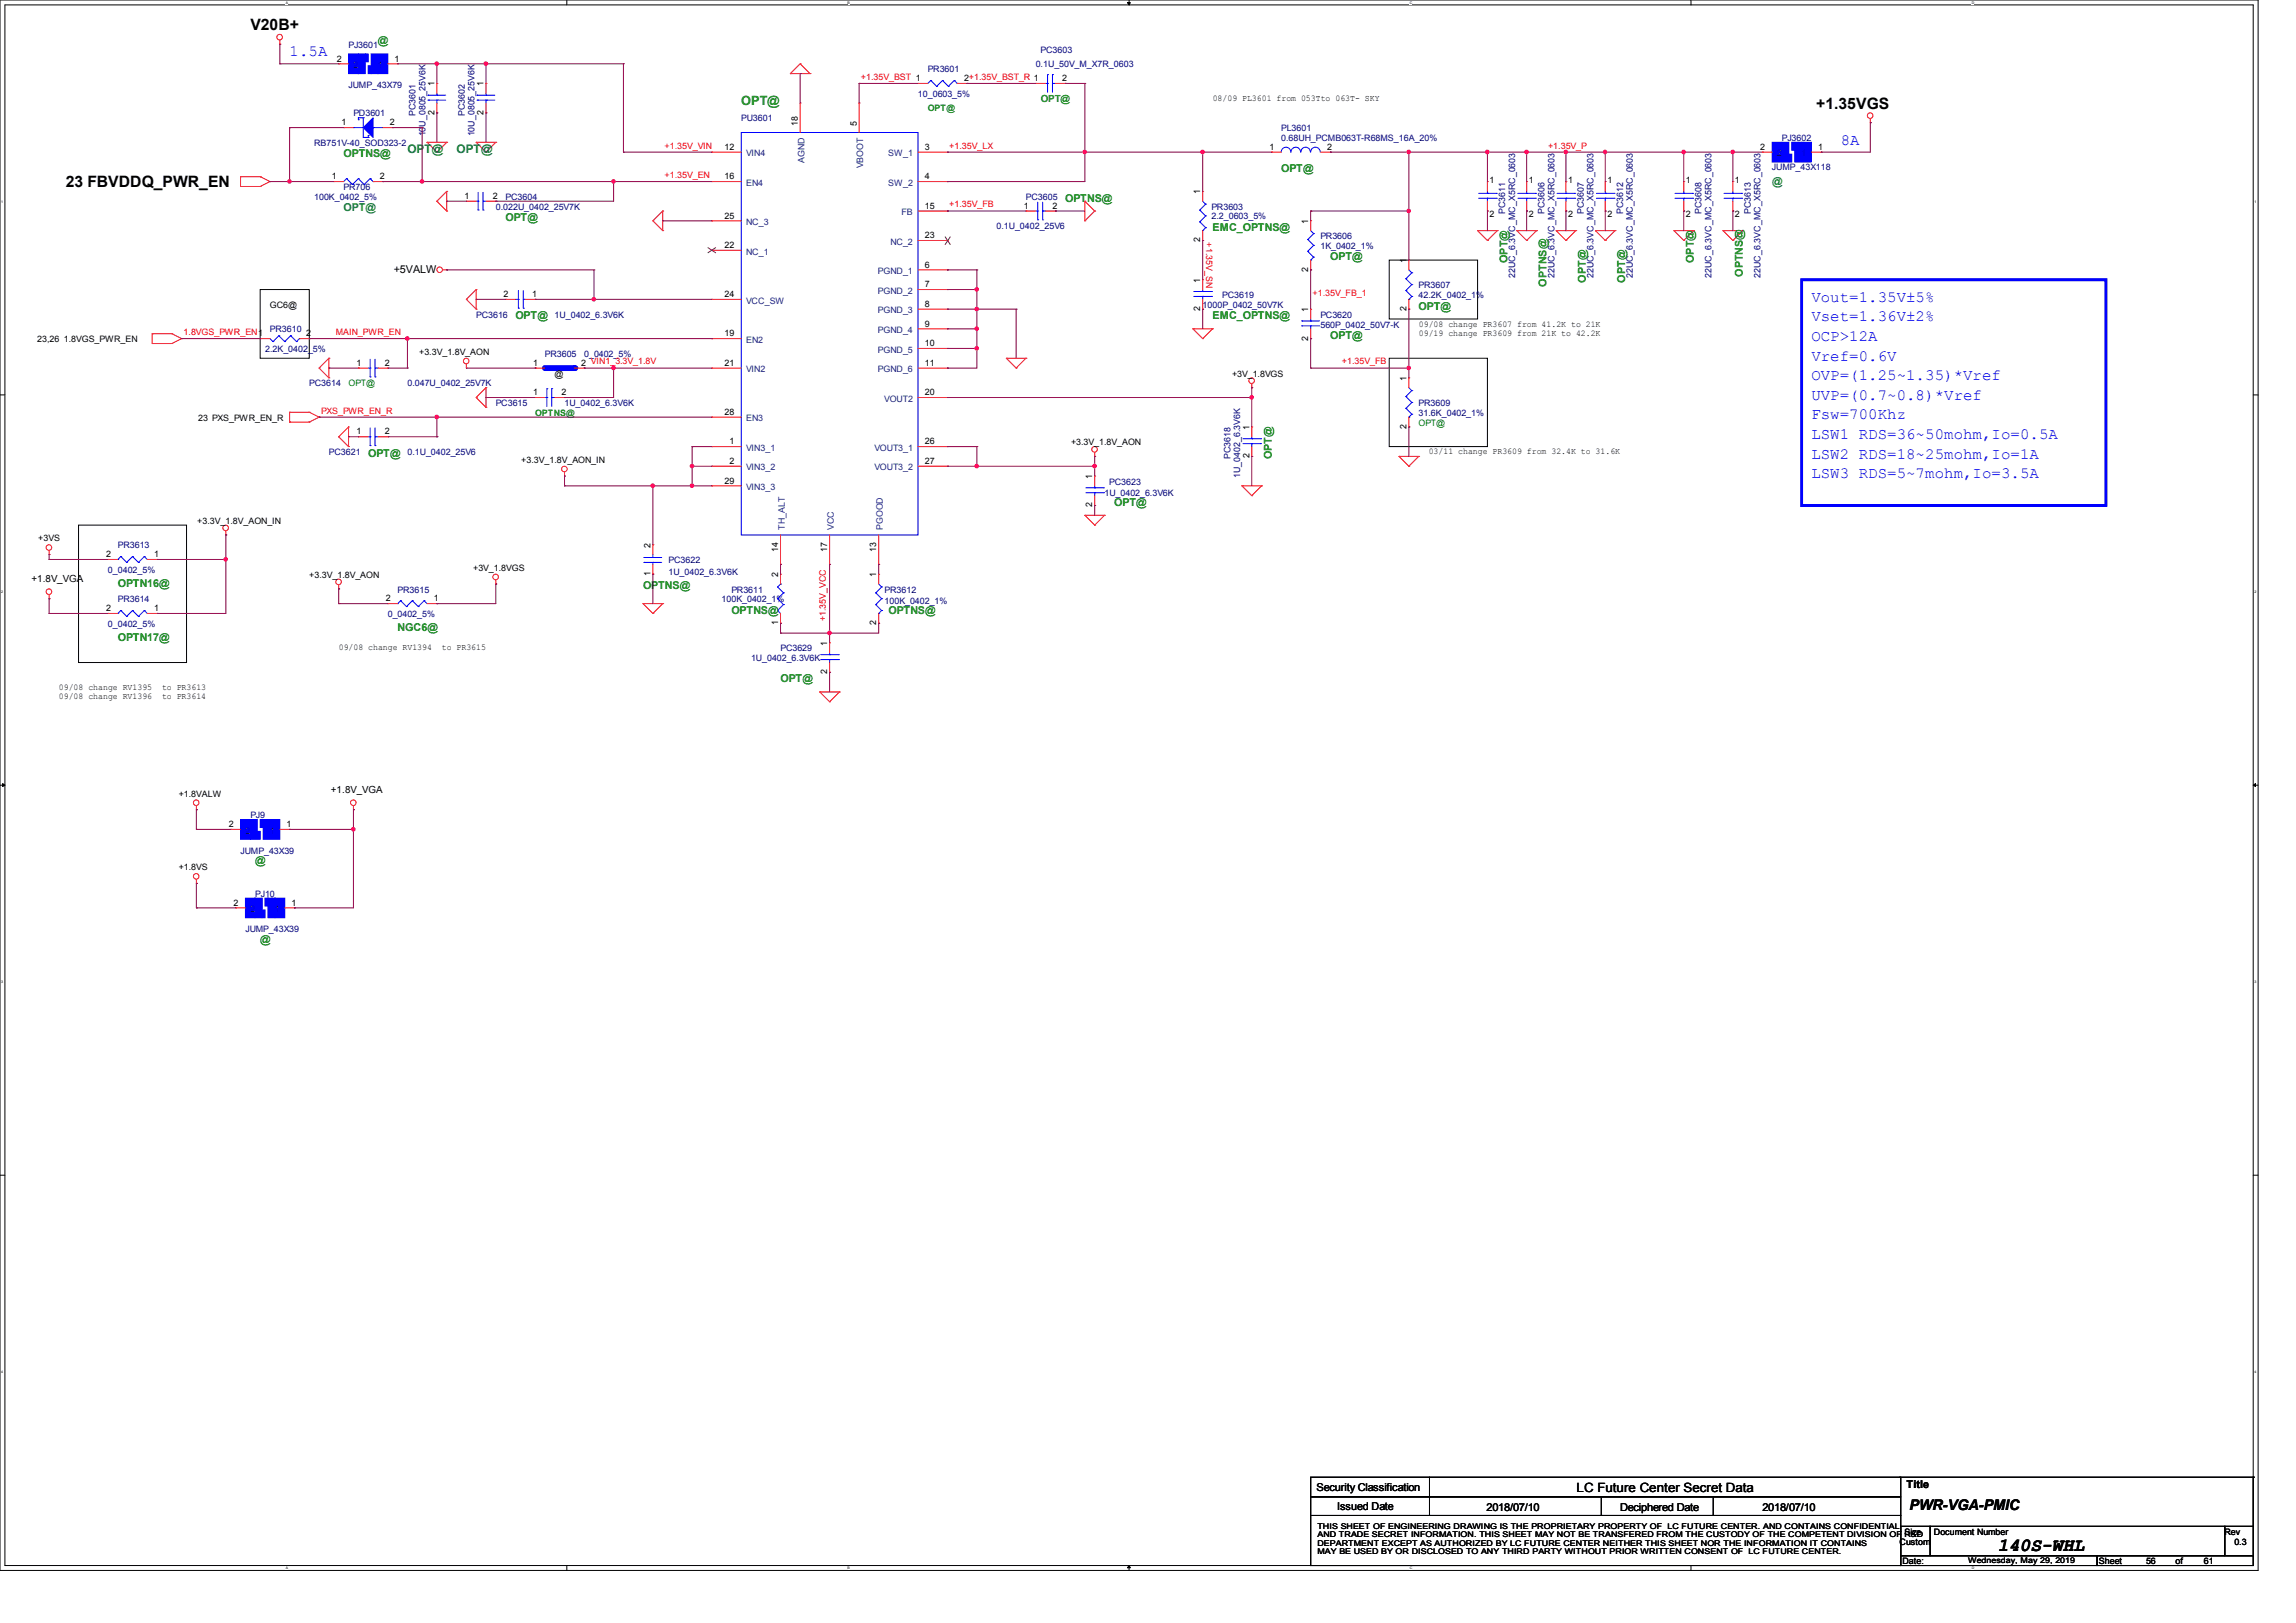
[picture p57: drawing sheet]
<svg xmlns="http://www.w3.org/2000/svg" width="297mm" height="210mm" viewBox="0 0 297 210" stroke-linecap="round" stroke-linejoin="round" font-family="sans-serif">
<defs><g id="words">
<text font-size="2.4" x="258.4" y="200.7">140S-WHL</text>
<g font-size="2">
<text x="32.4" y="3.9">V20B+</text>
<text x="234.9" y="14.1">+1.35VGS</text>
<text x="8.5" y="24.3">23 FBVDDQ_PWR_EN</text>
</g>
<g font-size="2" fill="#00f">
<text x="37.5" y="7.3">1.5A</text>
<text x="238.1" y="18.7">8A</text>
<text x="234.3" y="41.6">Vset=1.36V±2%</text>
<text x="234.3" y="39">Vout=1.35V±5%</text>
<text x="234.3" y="44.1">OCP&gt;12A</text>
<text x="234.3" y="46.7">Vref=0.6V</text>
<text x="234.3" y="51.7">UVP=(0.7~0.8)*Vref</text>
<text x="234.3" y="49.2">OVP=(1.25~1.35)*Vref</text>
<text x="234.3" y="56.8">LSW1 RDS=36~50mohm,Io=0.5A</text>
<text x="234.3" y="59.4">LSW2 RDS=18~25mohm,Io=1A</text>
<text x="234.3" y="54.3">Fsw=700Khz</text>
<text x="234.3" y="61.9">LSW3 RDS=5~7mohm,Io=3.5A</text>
</g>
<text font-size="1.9" x="247" y="195.4">PWR-VGA-PMIC</text>
<text font-size="1.7" fill="#008000" x="95.9" y="13.6">OPT@</text>
<text font-size="1.7" x="203.9" y="193">LC Future Center Secret Data</text>
<g font-size="1.5" fill="#008040">
<text x="52.7" y="19.9">OPT@</text>
<text x="59.1" y="19.9">OPT@</text>
</g>
<g font-size="1.4" fill="#008000">
<text x="48.9" y="5.8">@</text>
<text x="44.4" y="20.4">OPTNS@</text>
<text x="165.7" y="22.3">OPT@</text>
<text x="65.4" y="28.6">OPT@</text>
<text x="137.8" y="26.1">OPTNS@</text>
<text x="156.8" y="29.9">EMC_OPTNS@</text>
<text x="172.1" y="33.7">OPT@</text>
<text x="195" y="34" transform="rotate(-90 195 34)">OPT@</text>
<text x="219.1" y="34" transform="rotate(-90 219.1 34)">OPT@</text>
<text x="225.5" y="35.8" transform="rotate(-90 225.5 35.8)">OPTNS@</text>
<text x="66.7" y="41.3">OPT@</text>
<text x="156.8" y="41.3">EMC_OPTNS@</text>
<text x="183.5" y="40">OPT@</text>
<text x="200.1" y="37.1" transform="rotate(-90 200.1 37.1)">OPTNS@</text>
<text x="205.1" y="36.6" transform="rotate(-90 205.1 36.6)">OPT@</text>
<text x="210.2" y="36.6" transform="rotate(-90 210.2 36.6)">OPT@</text>
<text x="172.1" y="43.9">OPT@</text>
<text x="47.6" y="59.1">OPT@</text>
<text x="164.5" y="59.4" transform="rotate(-90 164.5 59.4)">OPT@</text>
<text x="144.1" y="65.4">OPT@</text>
<text x="15.2" y="76">OPTN16@</text>
<text x="83.2" y="76.2">OPTNS@</text>
<text x="15.2" y="83">OPTN17@</text>
<text x="51.4" y="81.7">NGC6@</text>
<text x="94.6" y="79.4">OPTNS@</text>
<text x="114.9" y="79.4">OPTNS@</text>
<text x="101" y="88.3">OPT@</text>
<text x="33" y="111.8">@</text>
<text x="33.7" y="122">@</text>
</g>
<g font-size="1.4" fill="#008040">
<text x="229.2" y="23.9">@</text>
<text x="44.4" y="27.3">OPT@</text>
</g>
<g font-size="1.4">
<text x="50.9" y="35.3">+5VALW</text>
<text x="170.3" y="193">Security Classification</text>
<text x="173" y="195.4">Issued Date</text>
<text x="192.3" y="195.5">2018/07/10</text>
<text x="209.6" y="195.5">Deciphered Date</text>
<text x="228" y="195.5">2018/07/10</text>
<text x="246.6" y="192.6">Title</text>
</g>
<text font-size="1.3" fill="#008000" x="134.6" y="13.3">OPT@</text>
<g font-size="1.3">
<text x="4.1" y="75.4">+1.8V_VGA</text>
<text x="42.8" y="102.7">+1.8V_VGA</text>
</g>
<g font-size="1.2">
<text x="56.2" y="11.2" transform="rotate(-90 56.2 11.2)">1</text>
<text x="62.6" y="11.2" transform="rotate(-90 62.6 11.2)">1</text>
<text x="56.2" y="14.9" transform="rotate(-90 56.2 14.9)">2</text>
<text x="62.6" y="14.9" transform="rotate(-90 62.6 14.9)">2</text>
<text x="103.2" y="16.3" transform="rotate(-90 103.2 16.3)">18</text>
<text x="110.8" y="16.3" transform="rotate(-90 110.8 16.3)">5</text>
<text x="155.3" y="25.1" transform="rotate(-90 155.3 25.1)">1</text>
<text x="169.2" y="29" transform="rotate(-90 169.2 29)">1</text>
<text x="155.3" y="31.4" transform="rotate(-90 155.3 31.4)">2</text>
<text x="169.2" y="35.2" transform="rotate(-90 169.2 35.2)">2</text>
<text x="181.9" y="34" transform="rotate(-90 181.9 34)">1</text>
<text x="155.3" y="40.3" transform="rotate(-90 155.3 40.3)">2</text>
<text x="155.3" y="36.6" transform="rotate(-90 155.3 36.6)">1</text>
<text x="169.2" y="40.4" transform="rotate(-90 169.2 40.4)">1</text>
<text x="181.9" y="40.3" transform="rotate(-90 181.9 40.3)">2</text>
<text x="169.2" y="44.1" transform="rotate(-90 169.2 44.1)">2</text>
<text x="181.9" y="49.3" transform="rotate(-90 181.9 49.3)">1</text>
<text x="161.6" y="59.3" transform="rotate(-90 161.6 59.3)">2</text>
<text x="161.6" y="55.6" transform="rotate(-90 161.6 55.6)">1</text>
<text x="181.9" y="55.5" transform="rotate(-90 181.9 55.5)">2</text>
<text x="141.3" y="65.7" transform="rotate(-90 141.3 65.7)">2</text>
<text x="141.3" y="62" transform="rotate(-90 141.3 62)">1</text>
<text x="84.2" y="70.9" transform="rotate(-90 84.2 70.9)">2</text>
<text x="100.7" y="71.4" transform="rotate(-90 100.7 71.4)">14</text>
<text x="107" y="71.4" transform="rotate(-90 107 71.4)">17</text>
<text x="113.4" y="71.4" transform="rotate(-90 113.4 71.4)">13</text>
<text x="84.2" y="74.5" transform="rotate(-90 84.2 74.5)">1</text>
<text x="100.7" y="74.7" transform="rotate(-90 100.7 74.7)">2</text>
<text x="113.4" y="74.7" transform="rotate(-90 113.4 74.7)">1</text>
<text x="100.7" y="80.9" transform="rotate(-90 100.7 80.9)">1</text>
<text x="107" y="83.6" transform="rotate(-90 107 83.6)">1</text>
<text x="113.4" y="80.9" transform="rotate(-90 113.4 80.9)">2</text>
<text x="107" y="87.2" transform="rotate(-90 107 87.2)">2</text>
</g>
<g font-size="1.2" fill="#000080">
<text x="53.8" y="15" transform="rotate(-90 53.8 15)">PC3601</text>
<text x="55" y="17.7" transform="rotate(-90 55 17.7)">10U_0805_25V6K</text>
<text x="60.1" y="15" transform="rotate(-90 60.1 15)">PC3602</text>
<text x="61.4" y="17.7" transform="rotate(-90 61.4 17.7)">10U_0805_25V6K</text>
<text x="194.7" y="27.7" transform="rotate(-90 194.7 27.7)">PC3611</text>
<text x="199.8" y="27.7" transform="rotate(-90 199.8 27.7)">PC3606</text>
<text x="204.9" y="27.7" transform="rotate(-90 204.9 27.7)">PC3607</text>
<text x="210" y="27.7" transform="rotate(-90 210 27.7)">PC3612</text>
<text x="220.1" y="27.7" transform="rotate(-90 220.1 27.7)">PC3608</text>
<text x="226.5" y="27.7" transform="rotate(-90 226.5 27.7)">PC3613</text>
<text x="196" y="35.9" transform="rotate(-90 196 35.9)">22UC_6.3VC_MC_X5RC_0603</text>
<text x="201.1" y="35.9" transform="rotate(-90 201.1 35.9)">22UC_6.3VC_MC_X5RC_0603</text>
<text x="206.1" y="35.9" transform="rotate(-90 206.1 35.9)">22UC_6.3VC_MC_X5RC_0603</text>
<text x="211.2" y="35.9" transform="rotate(-90 211.2 35.9)">22UC_6.3VC_MC_X5RC_0603</text>
<text x="221.4" y="35.9" transform="rotate(-90 221.4 35.9)">22UC_6.3VC_MC_X5RC_0603</text>
<text x="227.7" y="35.9" transform="rotate(-90 227.7 35.9)">22UC_6.3VC_MC_X5RC_0603</text>
<text x="159.2" y="59.4" transform="rotate(-90 159.2 59.4)">PC3618</text>
<text x="160.4" y="61.8" transform="rotate(-90 160.4 61.8)">1U_0402_6.3V6K</text>
</g>
<g font-size="1.2" fill="#004080">
<text x="104" y="21.1" transform="rotate(-90 104 21.1)">AGND</text>
<text x="111.7" y="21.8" transform="rotate(-90 111.7 21.8)">VBOOT</text>
<text x="101.5" y="68.6" transform="rotate(-90 101.5 68.6)">TH_ALT</text>
<text x="107.9" y="68.6" transform="rotate(-90 107.9 68.6)">VCC</text>
<text x="114.2" y="68.6" transform="rotate(-90 114.2 68.6)">PGOOD</text>
</g>
<g font-size="1.2" fill="#f00">
<text x="156" y="31.4" transform="rotate(90 156 31.4)">+1.35V_SN</text>
<text x="106.8" y="80.4" transform="rotate(-90 106.8 80.4)">+1.35V_VCC</text>
</g>
<g font-size="1.1">
<text x="43.6" y="8">2</text>
<text x="51" y="8">1</text>
<text x="124.7" y="10.5">2+1.35V_BST_R 1</text>
<text x="137.4" y="10.5">2</text>
<text x="44.2" y="16.2">1</text>
<text x="50.4" y="16.2">2</text>
<text x="156.9" y="13">08/09 PL3601 from 053Tto 063T- SKY</text>
<text x="42.9" y="23.2">1</text>
<text x="49.1" y="23.2">2</text>
<text x="93.7" y="23.2">16</text>
<text x="93.7" y="19.4">12</text>
<text x="119.6" y="19.4">3</text>
<text x="119.6" y="23.2">4</text>
<text x="164.2" y="19.4">1</text>
<text x="171.7" y="19.4">2</text>
<text x="192.7" y="23.6">1</text>
<text x="197.8" y="23.6">1</text>
<text x="202.8" y="23.6">1</text>
<text x="207.9" y="23.6">1</text>
<text x="218.1" y="23.6">1</text>
<text x="224.4" y="23.6">1</text>
<text x="227.7" y="19.4">2</text>
<text x="235.2" y="19.4">1</text>
<text x="60.1" y="25.7">1</text>
<text x="63.7" y="25.7">2</text>
<text x="93.7" y="28.3">25</text>
<text x="119.6" y="27">15</text>
<text x="132.4" y="27">1</text>
<text x="136.1" y="27">2</text>
<text x="192.7" y="28">2</text>
<text x="197.8" y="28">2</text>
<text x="202.8" y="28">2</text>
<text x="207.9" y="28">2</text>
<text x="218.1" y="28">2</text>
<text x="224.4" y="28">2</text>
<text x="93.7" y="32.1">22</text>
<text x="119.6" y="34.6">6</text>
<text x="119.6" y="30.8">23</text>
<text x="34.9" y="39.8">GC6@</text>
<text x="65.1" y="38.4">2</text>
<text x="68.8" y="38.4">1</text>
<text x="93.7" y="38.4">24</text>
<text x="119.6" y="37.2">7</text>
<text x="119.6" y="39.7">8</text>
<text x="4.8" y="44.3">23,26</text>
<text x="8.3" y="44.3">1.8VGS_PWR_EN</text>
<text x="39.6" y="43.5">2</text>
<text x="46.1" y="47.3">1</text>
<text x="49.8" y="47.3">2</text>
<text x="54.2" y="45.9">+3.3V_1.8V_AON</text>
<text x="69" y="47.3">1</text>
<text x="75.2" y="47.3">2 VIN1_3.3V_1.8V</text>
<text x="93.7" y="43.5">19</text>
<text x="93.7" y="47.3">21</text>
<text x="119.6" y="42.2">9</text>
<text x="119.6" y="44.8">10</text>
<text x="119.6" y="47.3">11</text>
<text x="183.5" y="43.5">09/19 change PR3609 from 21K to 42.2K</text>
<text x="183.5" y="42.2">09/08 change PR3607 from 41.2K to 21K</text>
<text x="69" y="51.1">1</text>
<text x="71.7" y="48.7">@</text>
<text x="72.6" y="51.1">2</text>
<text x="93.7" y="53.7">28</text>
<text x="119.6" y="51.1">20</text>
<text x="159.4" y="48.7">+3V_1.8VGS</text>
<text x="25.7" y="54.4">23 PXS_PWR_EN_R</text>
<text x="46.1" y="56.2">1</text>
<text x="49.8" y="56.2">2</text>
<text x="67.4" y="59.9">+3.3V_1.8V_AON_IN</text>
<text x="94.4" y="57.5">1</text>
<text x="119.6" y="57.5">26</text>
<text x="138.5" y="57.6">+3.3V_1.8V_AON</text>
<text x="184.8" y="58.8">03/11 change PR3609 from 32.4K to 31.6K</text>
<text x="93.7" y="62.6">29</text>
<text x="94.4" y="60">2</text>
<text x="119.6" y="60">27</text>
<text x="5" y="70.1">+3VS</text>
<text x="25.5" y="67.8">+3.3V_1.8V_AON_IN</text>
<text x="13.7" y="72.1">2</text>
<text x="19.9" y="72.1">1</text>
<text x="40" y="74.8">+3.3V_1.8V_AON</text>
<text x="49.9" y="77.8">2</text>
<text x="56.1" y="77.8">1</text>
<text x="61.2" y="73.9">+3V_1.8VGS</text>
<text x="13.7" y="79.1">2</text>
<text x="19.9" y="79.1">1</text>
<text x="7.6" y="89.2">09/08 change RV1395</text>
<text x="21" y="89.2">to PR3613</text>
<text x="43.8" y="84.2">09/08 change RV1394</text>
<text x="57.2" y="84.2">to PR3615</text>
<text x="7.6" y="90.4">09/08 change RV1396</text>
<text x="21" y="90.4">to PR3614</text>
<text x="23.1" y="103.1">+1.8VALW</text>
<text x="29.6" y="107">2</text>
<text x="37.1" y="107">1</text>
<text x="23.1" y="112.6">+1.8VS</text>
<text x="30.2" y="117.2">2</text>
<text x="37.7" y="117.2">1</text>
<text x="245.7" y="199.9">Custom</text>
<text x="246.1" y="202.4">Date:</text>
<text x="246.4" y="198.6">Size</text>
<text x="250.2" y="198.6">Document Number</text>
<text x="271.5" y="202.4">Sheet</text>
<text x="277.6" y="202.4">56</text>
<text x="281.4" y="202.4">of</text>
<text x="285.1" y="202.4">61</text>
<text x="287.8" y="198.6">Rev</text>
<text x="289" y="199.9">0.3</text>
</g>
<g font-size="1.1" fill="#000080">
<text x="45.1" y="6.2">PJ3601</text>
<text x="45.1" y="11.4">JUMP_43X79</text>
<text x="120" y="9.4">PR3601</text>
<text x="134" y="8.7">0.1U_50V_M_X7R_0603</text>
<text x="134.6" y="6.8">PC3603</text>
<text x="45.7" y="15.1">PD3601</text>
<text x="95.9" y="15.7">PU3601</text>
<text x="118.7" y="12.5">10_0603_5%</text>
<text x="165.7" y="17">PL3601</text>
<text x="40.6" y="18.9">RB751V-40_SOD323-2</text>
<text x="165.7" y="18.2">0.68UH_PCMB063T-R68MS_16A_20%</text>
<text x="229.2" y="22.1">JUMP_43X118</text>
<text x="230.5" y="18.2">PJ3602</text>
<text x="40.6" y="25.9">100K_0402_5%</text>
<text x="44.4" y="24.6">PR706</text>
<text x="64.1" y="27.1">0.022U_0402_25V7K</text>
<text x="65.4" y="25.9">PC3604</text>
<text x="128.9" y="29.7">0.1U_0402_25V6</text>
<text x="132.7" y="25.9">PC3605</text>
<text x="156.7" y="27.1">PR3603</text>
<text x="156.7" y="28.3">2.2_0603_5%</text>
<text x="170.8" y="30.9">PR3606</text>
<text x="170.8" y="32.2">1K_0402_1%</text>
<text x="61.6" y="41.1">PC3616</text>
<text x="71.7" y="41.1">1U_0402_6.3V6K</text>
<text x="155.6" y="39.8">1000P_0402_50V7K</text>
<text x="158.1" y="38.6">PC3619</text>
<text x="170.8" y="41.1">PC3620</text>
<text x="183.5" y="37.3">PR3607</text>
<text x="183.5" y="38.6">42.2K_0402_1%</text>
<text x="34.3" y="45.6">2.2K_0402_5%</text>
<text x="34.9" y="43">PR3610</text>
<text x="70.5" y="46.2">PR3605</text>
<text x="75.6" y="46.2">0_0402_5%</text>
<text x="170.8" y="42.4">560P_0402_50V7-K</text>
<text x="40" y="50">PC3614</text>
<text x="52.7" y="50">0.047U_0402_25V7K</text>
<text x="64.1" y="52.5">PC3615</text>
<text x="73" y="52.5">1U_0402_6.3V6K</text>
<text x="183.5" y="52.5">PR3609</text>
<text x="183.5" y="53.8">31.6K_0402_1%</text>
<text x="42.5" y="58.9">PC3621</text>
<text x="52.7" y="58.9">0.1U_0402_25V6</text>
<text x="142.9" y="64.2">1U_0402_6.3V6K</text>
<text x="143.5" y="62.7">PC3623</text>
<text x="15.2" y="71">PR3613</text>
<text x="14" y="74.1">0_0402_5%</text>
<text x="15.2" y="77.9">PR3614</text>
<text x="51.4" y="76.7">PR3615</text>
<text x="86.5" y="72.9">PC3622</text>
<text x="86.5" y="74.4">1U_0402_6.3V6K</text>
<text x="93.3" y="77.9">100K_0402_1%</text>
<text x="94.6" y="76.7">PR3611</text>
<text x="114.4" y="76.7">PR3612</text>
<text x="14" y="81.1">0_0402_5%</text>
<text x="50.2" y="79.8">0_0402_5%</text>
<text x="114.4" y="78.2">100K_0402_1%</text>
<text x="97.1" y="85.6">1U_0402_6.3V6K</text>
<text x="101" y="84.3">PC3629</text>
<text x="32.4" y="105.9">PJ9</text>
<text x="31.1" y="110.4">JUMP_43X39</text>
<text x="33" y="116">PJ10</text>
<text x="31.7" y="120.6">JUMP_43X39</text>
</g>
<g font-size="1.1" fill="#004080">
<text x="45.7" y="8.8">2</text>
<text x="48.9" y="8.8">1</text>
<text x="96.5" y="20.2">VIN4</text>
<text x="114.9" y="20.2">SW_1</text>
<text x="229.8" y="20.2">2</text>
<text x="233" y="20.2">1</text>
<text x="96.5" y="24">EN4</text>
<text x="96.5" y="29.1">NC_3</text>
<text x="114.9" y="24">SW_2</text>
<text x="116.6" y="27.9">FB</text>
<text x="96.5" y="32.9">NC_1</text>
<text x="113.6" y="35.5">PGND_1</text>
<text x="115.2" y="31.7">NC_2</text>
<text x="96.5" y="39.3">VCC_SW</text>
<text x="113.6" y="38">PGND_2</text>
<text x="113.6" y="40.6">PGND_3</text>
<text x="96.5" y="44.4">EN2</text>
<text x="113.6" y="43.1">PGND_4</text>
<text x="113.6" y="45.6">PGND_5</text>
<text x="96.5" y="48.2">VIN2</text>
<text x="113.6" y="48.2">PGND_6</text>
<text x="114.4" y="52">VOUT2</text>
<text x="96.5" y="54.5">EN3</text>
<text x="96.5" y="58.3">VIN3_1</text>
<text x="113.1" y="58.3">VOUT3_1</text>
<text x="96.5" y="60.9">VIN3_2</text>
<text x="96.5" y="63.4">VIN3_3</text>
<text x="113.1" y="60.9">VOUT3_2</text>
<text x="31.7" y="107.9">2</text>
<text x="34.9" y="107.9">1</text>
<text x="32.4" y="118">2</text>
<text x="35.6" y="118">1</text>
</g>
<g font-size="1.1" fill="#f00">
<text x="111.4" y="10.3">+1.35V_BST 1</text>
<text x="86" y="23">+1.35V_EN</text>
<text x="86" y="19.2">+1.35V_VIN</text>
<text x="122.8" y="19.2">+1.35V_LX</text>
<text x="200.3" y="19.2">+1.35V_P</text>
<text x="122.8" y="26.8">+1.35V_FB</text>
<text x="169.8" y="38.3">+1.35V_FB_1</text>
<text x="23.7" y="43.3">1.8VGS_PWR_EN1</text>
<text x="43.4" y="43.3">MAIN_PWR_EN</text>
<text x="173.6" y="47.2">+1.35V_FB</text>
<text x="41.5" y="53.5">PXS_PWR_EN_R</text>
</g>
<g font-size="1.1" fill="#008000">
<text x="120" y="14.4">OPT@</text>
<text x="45.1" y="50">OPT@</text>
<text x="69.2" y="53.8">OPTNS@</text>
<text x="183.5" y="55.1">OPT@</text>
</g>
<g font-size="1">
<text x="170.4" y="197.9">THIS SHEET OF ENGINEERING DRAWING IS THE PROPRIETARY PROPERTY OF LC FUTURE CENTER. AND CONTAINS CONFIDENTIAL</text>
<text x="170.4" y="198.9">AND TRADE SECRET INFORMATION. THIS SHEET MAY NOT BE TRANSFERED FROM THE CUSTODY OF THE COMPETENT DIVISION OF R&amp;D</text>
<text x="170.4" y="200">DEPARTMENT EXCEPT AS AUTHORIZED BY LC FUTURE CENTER NEITHER THIS SHEET NOR THE INFORMATION IT CONTAINS</text>
<text x="170.4" y="201">MAY BE USED BY OR DISCLOSED TO ANY THIRD PARTY WITHOUT PRIOR WRITTEN CONSENT OF LC FUTURE CENTER.</text>
<text x="254.6" y="202.2">Wednesday, May 29, 2019</text>
</g>
<g font-size=".5">
<text x="37" y=".5">A</text>
<text x="109.6" y=".5">B</text>
<text x="182.4" y=".5">C</text>
<text x="255.1" y=".5">D</text>
<text x=".2" y="26.2">1</text>
<text x="291.6" y="26.2">1</text>
<text x=".2" y="76.7">2</text>
<text x="291.6" y="76.7">2</text>
<text x=".2" y="127.2">3</text>
<text x="291.6" y="127.2">3</text>
<text x=".2" y="177.7">4</text>
<text x="291.6" y="177.7">4</text>
<text x="37" y="203">A</text>
<text x="109.6" y="203">B</text>
<text x="182.4" y="203">C</text>
<text x="255.1" y="203">D</text>
</g>
</g></defs>
<path d="M0 0h292.1v203.2h-292.1zM.6 .6h290.9v202h-290.9z" fill="none" stroke="#000" stroke-width=".13"/>
<g fill="#fff">
<path d="M37 .1h.3v.5h-.3z"/>
<path d="M37 202.6h.3v.6h-.3z"/>
</g>
<path d="M73.3 0v.6M73.3 202.6v.6" fill="none" stroke="#000" stroke-width=".13"/>
<g fill="#fff">
<path d="M109.6 .1h.3v.5h-.3z"/>
<path d="M109.6 202.6h.3v.6h-.3z"/>
</g>
<path d="M146 0v.6M146 202.6v.6" fill="none" stroke="#000" stroke-width=".13"/>
<path d="M145.8 .3h.4l-.2 .3zM146 202.6l.2 .3h-.4z" fill="#000" stroke="#000" stroke-width=".13"/>
<g fill="#fff">
<path d="M182.4 .1h.3v.5h-.3z"/>
<path d="M182.4 202.6h.3v.6h-.3z"/>
</g>
<path d="M218.7 0v.6M218.7 202.6v.6" fill="none" stroke="#000" stroke-width=".13"/>
<g fill="#fff">
<path d="M255.1 .1h.3v.5h-.3z"/>
<path d="M255.1 202.6h.3v.6h-.3z"/>
<path d="M.2 25.9h.2v.5h-.2z"/>
<path d="M291.6 25.9h.2v.5h-.2z"/>
<path d="M.2 76.3h.2v.5h-.2z"/>
<path d="M291.6 76.3h.2v.5h-.2z"/>
</g>
<path d="M0 51.1h.6M291.5 51.1h.6" fill="none" stroke="#000" stroke-width=".13"/>
<g fill="#fff">
<path d="M.2 126.8h.2v.5h-.2z"/>
<path d="M291.6 126.8h.2v.5h-.2z"/>
</g>
<path d="M0 101.6h.6M291.5 101.6h.6" fill="none" stroke="#000" stroke-width=".13"/>
<path d="M.3 101.4l.3 .2-.3 .2zM291.5 101.6l.3-.2v.4z" fill="#000" stroke="#000" stroke-width=".13"/>
<g fill="#fff">
<path d="M.2 177.3h.2v.5h-.2z"/>
<path d="M291.6 177.3h.2v.5h-.2z"/>
</g>
<g fill="none" stroke="#000" stroke-width=".13">
<path d="M33.7 37.5h6.3v8.9h-6.3zM179.7 33.7h11.4v7.6h-11.4zM179.7 46.4h12.7v11.4h-12.7zM10.2 67.9h13.9v17.8h-13.9zM0 152.1h.6M291.5 152.1h.6M169.5 191.1h76.4v2.6h-76.4zM169.5 193.7h76.4v2.4h-76.4zM169.5 196.1h76.4v6.5h-76.4zM184.9 193.7h.1M184.9 196.1h.1M184.9 191.1v5"/>
<path d="M207.1 196.1h.1M207.1 193.7v2.4M221.6 196.1h.1M221.6 193.7v2.4M245.7 191.1h45.8M245.9 197.5h3.8v3.8h-3.8zM249.7 197.5h38.1v3.8h-38.1zM287.8 197.5h3.7v3.8h-3.7zM291.5 191.1h.1M291.5 191.1v6.4M245.9 201.3h25.4v1.3h-25.4zM271.3 201.3h20.2v1.3h-20.2z"/>
</g>
<path d="M233 36.2h39.4v29.2h-39.4z" fill="none" stroke="#00f" stroke-width=".38"/>
<g fill="none" stroke="#f00" stroke-width=".13">
<path d="M36.2 5.7h.1M36.2 5.2v.5M55.2 18.4h.1M55.2 18.4h2.6M55.2 18.4l1.3 1.3M56.5 19.7h.1M57.8 18.4h.1M57.8 18.4l-1.3 1.3M61.6 18.4h.1M61.6 18.4h2.5M61.6 18.4l1.3 1.3M62.9 19.7h.1"/>
<path d="M64.1 18.4h.1M64.1 18.4l-1.2 1.3M102.2 9.5h.1M102.2 9.5h2.6M103.5 8.3h.1M103.5 8.3l-1.3 1.2M103.5 8.3l1.3 1.2M104.8 9.5h.1M228 19.7h.1M228 19.7h1.2M234.3 19.7h1.3M235.6 19.7h.1"/>
<path d="M241.9 15.9h.1M241.9 15.4v.5M31.1 24.1h.1M31.1 22.9h.1M31.1 24.1h2.6M31.1 22.9v1.2M31.1 22.9h2.6M33.7 24.1h.1M33.7 22.9h.1M33.7 22.9l1.2 .6M34.9 23.5h.1M34.9 23.5l-1.2 .6"/>
<path d="M56.5 26h.1M56.5 26l1.3 1.3M57.3 34.9h.5M57.8 34.9h.1M57.8 24.8h.1M57.8 27.3h.1M57.8 24.8l-1.3 1.2M57.8 24.8v2.5M60.3 38.7h.1M60.3 26h.1M60.3 38.7l1.3 1.3M60.3 26h1.3"/>
<path d="M61.6 37.5h.1M61.6 37.5v2.5M61.6 37.5l-1.3 1.2M62.9 26h1.2M64.1 26h.1M65.4 38.7h.1M65.4 38.7h1.3M67.9 38.7h1.3M69.2 38.7h.1M84.5 28.6h.1M84.5 28.6l1.2 1.2M85.7 29.8h.1"/>
<path d="M85.7 27.3h.1M85.7 27.3l-1.2 1.3M85.7 27.3v2.5M132.7 27.3h.1M132.7 27.3h1.3M135.3 27.3h1.2M136.5 27.3h.1M140.3 26h.1M140.3 28.6h.1M140.3 26v2.6M140.3 26l1.3 1.3M141.6 27.3h.1"/>
<path d="M141.6 27.3l-1.3 1.3M169.5 28.6h.1M169.5 34.9h.1M169.5 28.6v1.2M169.5 33.7v1.2M191.1 29.8h.1M191.1 29.8h2.6M191.1 29.8l1.3 1.3M192.4 31.1h.1M193.7 29.8h.1M193.7 29.8l-1.3 1.3M196.2 29.8h.1"/>
<path d="M196.2 29.8h2.6M196.2 29.8l1.3 1.3M197.5 31.1h.1M198.8 29.8h.1M198.8 29.8l-1.3 1.3M201.3 29.8h.1M201.3 29.8h2.5M201.3 29.8l1.3 1.3M202.6 31.1h.1M203.8 29.8h.1M203.8 29.8l-1.2 1.3M206.4 29.8h.1"/>
<path d="M206.4 29.8h2.5M206.4 29.8l1.2 1.3M207.6 31.1h.1M208.9 29.8h.1M208.9 29.8l-1.3 1.3M216.5 29.8h.1M216.5 29.8h2.6M216.5 29.8l1.3 1.3M217.8 31.1h.1M219.1 29.8h.1M219.1 29.8l-1.3 1.3M222.9 29.8h.1"/>
<path d="M222.9 29.8h2.5M222.9 29.8l1.3 1.3M224.2 31.1h.1M225.4 29.8h.1M225.4 29.8l-1.2 1.3M19.7 44.4h.1M19.7 43.2h.1M19.7 44.4h2.5M19.7 43.2v1.2M19.7 43.2h2.5M22.2 44.4h.1M22.2 43.2h.1"/>
<path d="M22.2 43.2l1.3 .6M23.5 43.8h.1M23.5 43.8l-1.3 .6M33.7 43.8h.1M33.7 43.8h1.2M37.5 54.6h.1M37.5 53.3h.1M37.5 53.3h2.5M37.5 54.6h2.5M37.5 53.3v1.3M38.7 43.8h1.3M40 53.3h.1"/>
<path d="M40 54.6h.1M40 43.8h.1M40 53.3l1.3 .7M41.3 54h.1M41.3 47.6h.1M41.3 54l-1.3 .6M41.3 47.6l1.2 1.3M42.5 46.4h.1M42.5 48.9h.1M42.5 46.4v2.5M42.5 46.4l-1.2 1.2M43.8 56.5h.1"/>
<path d="M43.8 56.5l1.3 1.3M45.1 55.2h.1M45.1 57.8h.1M45.1 55.2v2.6M45.1 55.2l-1.3 1.3M60.3 47.6h.1M60.3 47.1v.5M61.6 40h.1M61.6 51.4h.1M61.6 51.4l1.3 1.3M62.9 52.7h.1M62.9 50.2h.1"/>
<path d="M62.9 50.2v2.5M62.9 50.2l-1.3 1.2M69.2 51.4h.1M69.2 51.4h1.3M71.8 51.4h1.2M73 51.4h.1M130.2 46.4h.1M130.2 46.4h2.5M130.2 46.4l1.2 1.2M131.4 47.6h.1M132.7 46.4h.1M132.7 46.4l-1.3 1.2"/>
<path d="M141.6 59.1h.1M141.6 58.5v.6M154.3 42.5h.1M154.3 42.5h2.5M154.3 42.5l1.3 1.3M155.6 43.8h.1M156.8 42.5h.1M156.8 42.5l-1.2 1.3M161.9 50.2h.1M161.9 49.7v.5M181 59.1h.1M181 59.1h2.5"/>
<path d="M181 59.1l1.2 1.2M183.5 59.1h.1M183.5 59.1l-1.3 1.2M6.3 71.8h.1M6.3 77.5h.1M6.3 71.2v.6M6.3 77v.5M29.2 69.2h.1M29.2 68.7v.5M43.8 76.2h.1M43.8 75.7v.5M64.1 75.6h.1"/>
<path d="M64.1 75.1v.5M73 61.6h.1M73 61.1v.5M83.2 78.1h.1M83.2 78.1h2.5M83.2 78.1l1.3 1.3M84.5 79.4h.1M84.5 74.3h.1M84.5 70.5h.1M84.5 70.5v1.3M84.5 73v1.3M85.7 78.1h.1"/>
<path d="M85.7 78.1l-1.2 1.3M140.3 66.7h.1M140.3 66.7h2.6M140.3 66.7l1.3 1.2M141.6 67.9h.1M141.6 61.6h.1M141.6 65.4h.1M141.6 61.6v1.3M141.6 64.1v1.3M142.9 66.7h.1M142.9 66.7l-1.3 1.2M160.7 62.9h.1"/>
<path d="M160.7 62.9h2.5M160.7 62.9l1.2 1.2M161.9 64.1h.1M163.2 62.9h.1M163.2 62.9l-1.3 1.2M182.2 60.3h.1M106 89.5h.1M106 89.5h2.6M106 89.5l1.3 1.3M107.3 90.8h.1M107.3 83.2h.1M107.3 87h.1"/>
<path d="M107.3 83.2v1.3M107.3 85.7v1.3M108.6 89.5h.1M108.6 89.5l-1.3 1.3M25.4 114.3h.1M25.4 104.8h.1M25.4 104.3v.5M25.4 113.8v.5M29.8 107.3h.1M29.8 107.3h1.3M30.5 117.5h.1M30.5 117.5h1.2"/>
<path d="M36.2 107.3h1.3M36.8 117.5h1.3M37.5 107.3h.1M38.1 117.5h.1M45.7 104.8h.1M45.7 104.3v.5"/>
<circle cx="36.2" cy="4.8" r=".36"/>
<circle cx="241.9" cy="15" r=".36"/>
<circle cx="56.9" cy="34.9" r=".36"/>
<circle cx="60.3" cy="46.7" r=".36"/>
<circle cx="141.6" cy="58.1" r=".36"/>
<circle cx="161.9" cy="49.3" r=".36"/>
<circle cx="6.3" cy="70.8" r=".36"/>
<circle cx="6.3" cy="76.6" r=".36"/>
<circle cx="29.2" cy="68.3" r=".36"/>
<circle cx="43.8" cy="75.3" r=".36"/>
<circle cx="64.1" cy="74.7" r=".36"/>
<circle cx="73" cy="60.7" r=".36"/>
<circle cx="25.4" cy="113.4" r=".36"/>
<circle cx="25.4" cy="103.9" r=".36"/>
<circle cx="45.7" cy="103.9" r=".36"/>
</g>
<g fill="none" stroke="#00f" stroke-width=".13">
<path d="M61.6 26h.2M61.8 26h.1M61.8 27.2h.1M61.8 24.9v2.3M62.5 27.2h.1M62.5 26h.1M62.5 26h.4M62.5 24.9v2.3M66.7 38.7h.4M67.1 39.9h.1M67.1 38.7h.1M67.1 37.6v2.3"/>
<path d="M67.7 38.7h.1M67.7 39.9h.1M67.7 38.7h.2M67.7 37.6v2.3M134 27.3h.2M134.2 27.3h.1M134.2 28.4h.1M134.2 26.2v2.2M134.9 28.4h.1M134.9 27.3h.1M134.9 27.3h.4M134.9 26.2v2.2"/>
<path d="M169.2 31h.1M169.2 32.5h.1M169.2 31l.7 .8M169.2 32.5l.7 .8M169.5 33.7h.1M169.5 29.8l.4 .4M169.9 30.2h.1M169.9 31.8h.1M169.9 33.3h.1M169.9 30.2l-.7 .8M169.9 31.8l-.7 .7M169.9 33.3l-.4 .4"/>
<path d="M34.9 43.8l.4 .4M35.3 44.2h.1M36.1 43.4h.1M36.1 43.4l-.8 .8M36.1 43.4l.7 .8M36.8 44.2h.1M37.6 43.4h.1M37.6 43.4l-.8 .8M37.6 43.4l.8 .8M38.4 44.2h.1M38.7 43.8h.1M38.7 43.8l-.3 .4"/>
<path d="M70.5 51.4h.2M70.7 51.4h.1M70.7 50.3h.1M70.7 50.3v2.3M71.4 50.3h.1M71.4 51.4h.1M71.4 51.4h.4M71.4 50.3v2.3M83.3 72.1h.1M83.3 72.8h.1M83.3 72.1h2.3M83.3 72.8h2.3"/>
<path d="M84.5 72.8h.1M84.5 72.1h.1M84.5 71.8v.3M84.5 72.8v.2M140.5 63.8h2.2M140.5 63.1h2.2M141.6 63.1h.1M141.6 63.8h.1M141.6 62.9v.2M141.6 63.8v.3M142.7 63.8h.1M142.7 63.1h.1"/>
<path d="M106.2 85.3h2.3M106.2 84.7h2.3M107.3 84.7h.1M107.3 85.3h.1M107.3 84.5v.2M107.3 85.3v.4M108.5 85.3h.1M108.5 84.7h.1"/>
</g>
<g fill="#00f" stroke="#00f" stroke-width=".13">
<path d="M233 18.4h1.3v2.6h-1.3z" fill-rule="evenodd"/>
<path d="M232.2 18.4h.8v2.6h-.8z" fill-rule="evenodd"/>
<path d="M231.8 18.4h.4v1h-.4z" fill-rule="evenodd"/>
<path d="M231.4 19.9h.4v1.1h-.4z" fill-rule="evenodd"/>
<path d="M230.5 18.4h.9v2.6h-.9z" fill-rule="evenodd"/>
<path d="M229.2 18.4h1.3v2.6h-1.3z" fill-rule="evenodd"/>
<path d="M34.9 106h1.3v2.6h-1.3z" fill-rule="evenodd"/>
<path d="M34 106h.9v2.6h-.9z" fill-rule="evenodd"/>
<path d="M33.7 106h.3v1.1h-.3z" fill-rule="evenodd"/>
<path d="M33.3 107.6h.4v1h-.4z" fill-rule="evenodd"/>
<path d="M32.4 106h.9v2.6h-.9z" fill-rule="evenodd"/>
<path d="M31.1 106h1.3v2.6h-1.3z" fill-rule="evenodd"/>
<path d="M35.6 116.2h1.2v2.5h-1.2z" fill-rule="evenodd"/>
<path d="M34.7 116.2h.9v2.5h-.9z" fill-rule="evenodd"/>
<path d="M34.3 116.2h.4v1h-.4z" fill-rule="evenodd"/>
<path d="M33.9 117.7h.4v1h-.4z" fill-rule="evenodd"/>
<path d="M33 116.2h.9v2.5h-.9z" fill-rule="evenodd"/>
<path d="M31.7 116.2h1.3v2.5h-1.3z" fill-rule="evenodd"/>
</g>
<path d="M70.5 47.6h3.8" fill="none" stroke="#00f" stroke-width=".76"/>
<circle cx="74.3" cy="47.6" r=".38" fill="#00f"/>
<g fill="none" stroke="#f00" stroke-width=".13">
<path d="M43.8 8.3h.1M43.8 8.3h1.3M44.4 16.5h.1M44.4 16.5h1.3M49.5 16.5h1.3M50.2 8.3h1.2M50.8 16.5h.1M51.4 8.3h.1M56.5 10.8h.1M56.5 14.6h.1M56.5 10.8v1.3M56.5 13.3v1.3"/>
<path d="M62.9 10.8h.1M62.9 14.6h.1M62.9 10.8v1.3M62.9 13.3v1.3M92.1 19.7h.1M92.1 19.7h3.8M103.5 13.3h.1M103.5 13.3v3.8M111.1 13.3h.1M111.1 13.3v3.8M118.7 10.8h.1M118.7 10.8h1.3"/>
<path d="M118.7 19.7h3.9M122.6 19.7h.1M123.8 10.8h1.3M125.1 10.8h.1M134 10.8h.1M134 10.8h1.3M136.5 10.8h1.3M137.8 10.8h.1M164.5 19.7h.1M164.5 19.7h1.2M170.8 19.7h1.3M172.1 19.7h.1"/>
<path d="M43.2 23.5h.1M43.2 23.5h1.2M48.3 23.5h1.2M49.5 23.5h.1M92.1 32.4h.1M92.1 23.5h.1M92.1 28.6h.1M92.1 38.7h.1M92.1 32.4h3.8M92.1 23.5h3.8M92.1 28.6h3.8M92.1 38.7h3.8"/>
<path d="M118.7 27.3h3.9M118.7 23.5h3.9M118.7 34.9h3.9M118.7 37.5h3.9M118.7 31.1h3.9M122.6 27.3h.1M122.6 23.5h.1M122.6 34.9h.1M122.6 37.5h.1M122.6 31.1h.1M155.6 36.2h.1M155.6 24.8h.1"/>
<path d="M155.6 31.1h.1M155.6 24.8v1.2M155.6 29.8v1.3M155.6 36.2v1.3M155.6 38.7v1.3M182.2 33.7h.1M182.2 33.7v1.2M182.2 38.7v1.3M192.4 23.5h.1M192.4 27.3h.1M192.4 23.5v1.3M192.4 26v1.3"/>
<path d="M197.5 23.5h.1M197.5 27.3h.1M197.5 23.5v1.3M197.5 26v1.3M202.6 23.5h.1M202.6 27.3h.1M202.6 23.5v1.3M202.6 26v1.3M207.6 23.5h.1M207.6 27.3h.1M207.6 23.5v1.3M207.6 26v1.3"/>
<path d="M217.8 23.5h.1M217.8 27.3h.1M217.8 23.5v1.3M217.8 26v1.3M224.2 23.5h.1M224.2 27.3h.1M224.2 23.5v1.3M224.2 26v1.3M46.4 47.6h.1M46.4 56.5h.1M46.4 47.6h1.2M46.4 56.5h1.2"/>
<path d="M48.9 47.6h1.3M48.9 56.5h1.3M50.2 47.6h.1M50.2 56.5h.1M69.2 47.6h.1M69.2 47.6h1.3M74.3 47.6h1.3M75.6 47.6h.1M92.1 43.8h.1M92.1 47.6h.1M92.1 54h.1M92.1 57.8h.1"/>
<path d="M92.1 47.6h3.8M92.1 43.8h3.8M92.1 54h3.8M92.1 57.8h3.8M118.7 47.6h3.9M118.7 40h3.9M118.7 42.5h3.9M118.7 45.1h3.9M118.7 51.4h3.9M118.7 57.8h3.9M122.6 40h.1M122.6 42.5h.1"/>
<path d="M122.6 45.1h.1M122.6 47.6h.1M122.6 51.4h.1M122.6 57.8h.1M155.6 40h.1M161.9 55.2h.1M161.9 59.1h.1M161.9 55.2v1.3M161.9 57.8v1.3M169.5 40h.1M169.5 43.8h.1M169.5 40v1.3"/>
<path d="M169.5 42.5v1.3M182.2 48.9h.1M182.2 55.2h.1M182.2 40h.1M182.2 48.9v1.3M182.2 54v1.2M14 79.4h.1M14 72.4h.1M14 79.4h1.2M14 72.4h1.2M19 79.4h1.3M19 72.4h1.3"/>
<path d="M20.3 79.4h.1M20.3 72.4h.1M50.2 78.1h.1M50.2 78.1h1.2M55.2 78.1h1.3M56.5 78.1h.1M92.1 60.3h.1M92.1 62.9h.1M92.1 60.3h3.8M92.1 62.9h3.8M101 73h.1M101 74.3h.1"/>
<path d="M101 69.2v3.8M101 74.3v1.3M101 79.4v1.2M107.3 73h.1M107.3 69.2v3.8M113.7 73h.1M113.7 74.3h.1M113.7 69.2v3.8M113.7 74.3v1.3M113.7 79.4v1.2M118.7 60.3h3.9M122.6 60.3h.1"/>
<path d="M101 80.6h.1M113.7 80.6h.1"/>
</g>
<g fill="none" stroke="#00f" stroke-width=".13">
<path d="M45.7 16.5h.1M45.7 16.5h1.3M46.4 15.2h.1M46.4 15.5h.1M46.4 15.2h.6M46.4 15.2v.3M47 15.2h.1M47 15.2v2.6h.6M47.6 17.8h.1M47.6 17.5h.1M47.6 17.5v.3M48.3 16.5h.1"/>
<path d="M48.3 16.5h1.2M55.4 13h.1M55.4 12.3h.1M55.4 13h2.3M55.4 12.3h2.3M56.5 12.3h.1M56.5 13h.1M56.5 12.1v.2M56.5 13v.3M61.7 13h.1M61.7 12.3h.1M61.7 13h2.3"/>
<path d="M61.7 12.3h2.3M62.9 12.3h.1M62.9 13h.1M62.9 12.1v.2M62.9 13v.3M95.9 17.1h22.8v52.1h-22.8zM120.4 10.4h.1M120.4 10.4l-.4 .4M120.4 10.4l.8 .8M121.2 11.2h.1M121.9 10.4h.1M121.9 10.4l-.7 .8"/>
<path d="M121.9 10.4l.8 .8M122.7 11.2h.1M123.4 10.4h.1M123.4 10.4l-.7 .8M123.4 10.4l.4 .4M123.8 10.8h.1M135.3 10.8h.2M135.5 10.8h.1M135.5 9.7h.1M135.5 9.7v2.2M136.1 9.7h.1M136.1 10.8h.1"/>
<path d="M136.1 10.8h.4M136.1 9.7v2.2M167 19.7a.61 .61 0 0 0-.7-.7 .61 .61 0 0 0-.6 .7M168.2 19.7a.61 .61 0 0 0-.6-.7 .61 .61 0 0 0-.6 .7M169.5 19.7a.61 .61 0 0 0-.6-.7 .61 .61 0 0 0-.6 .7M170.8 19.7a.61 .61 0 0 0-.6-.7 .61 .61 0 0 0-.7 .7M44.8 23.1h.1M44.8 23.1l-.4 .4M44.8 23.1l.8 .8M45.6 23.9h.1M46.4 23.1h.1M46.4 23.1l-.8 .8"/>
<path d="M46.4 23.1l.7 .8M47.1 23.9h.1M47.9 23.1h.1M47.9 23.1l-.8 .8M47.9 23.1l.4 .4M48.3 23.5h.1M154.4 38.4h2.3M154.4 37.7h2.3M155.2 27.2h.1M155.2 28.7h.1M155.2 27.2l.8 .7M155.2 28.7l.8 .8"/>
<path d="M155.6 37.7h.1M155.6 38.4h.1M155.6 29.8h.1M155.6 37.5v.2M155.6 38.4v.3M155.6 26l.4 .4M156 26.4h.1M156 27.9h.1M156 29.5h.1M156 26.4l-.8 .8M156 27.9l-.8 .8M156 29.5l-.4 .3"/>
<path d="M156.7 38.4h.1M156.7 37.7h.1M181.9 36.1h.1M181.9 37.6h.1M181.9 36.1l.7 .7M181.9 37.6l.7 .8M182.2 38.7h.1M182.2 34.9l.4 .4M182.6 35.3h.1M182.6 36.8h.1M182.6 38.4h.1M182.6 35.3l-.7 .8"/>
<path d="M182.6 36.8l-.7 .8M182.6 38.4l-.4 .3M191.3 25.7h2.2M191.3 25h2.2M192.4 25h.1M192.4 25.7h.1M192.4 24.8v.2M192.4 25.7v.3M193.5 25.7h.1M193.5 25h.1M196.3 25.7h2.3M196.3 25h2.3"/>
<path d="M197.5 25h.1M197.5 25.7h.1M197.5 24.8v.2M197.5 25.7v.3M198.6 25.7h.1M198.6 25h.1M201.4 25.7h2.3M201.4 25h2.3M202.6 25h.1M202.6 25.7h.1M202.6 24.8v.2M202.6 25.7v.3"/>
<path d="M203.7 25.7h.1M203.7 25h.1M206.5 25.7h2.3M206.5 25h2.3M207.6 25h.1M207.6 25.7h.1M207.6 24.8v.2M207.6 25.7v.3M208.8 25.7h.1M208.8 25h.1M216.7 25.7h2.2M216.7 25h2.2"/>
<path d="M217.8 25h.1M217.8 25.7h.1M217.8 24.8v.2M217.8 25.7v.3M218.9 25.7h.1M218.9 25h.1M223 25.7h2.3M223 25h2.3M224.2 25h.1M224.2 25.7h.1M224.2 24.8v.2M224.2 25.7v.3"/>
<path d="M225.3 25.7h.1M225.3 25h.1M47.6 47.6h.3M47.6 56.5h.3M47.9 47.6h.1M47.9 48.8h.1M47.9 56.5h.1M47.9 57.7h.1M47.9 46.5v2.3M47.9 55.4v2.3M48.5 48.8h.1M48.5 47.6h.1"/>
<path d="M48.5 57.7h.1M48.5 56.5h.1M48.5 47.6h.4M48.5 46.5v2.3M48.5 55.4v2.3M48.5 56.5h.4M160.8 57.4h2.3M160.8 56.8h2.3M161.9 56.8h.1M161.9 57.4h.1M161.9 56.5v.3M161.9 57.4v.4"/>
<path d="M163.1 57.4h.1M163.1 56.8h.1M168.4 42.2h.1M168.4 41.5h.1M168.4 42.2h2.3M168.4 41.5h2.3M169.5 41.5h.1M169.5 42.2h.1M169.5 41.3v.2M169.5 42.2v.3M181.9 51.3h.1M181.9 52.8h.1"/>
<path d="M181.9 51.3l.7 .8M181.9 52.8l.7 .8M182.2 54h.1M182.2 50.2l.4 .3M182.6 50.5h.1M182.6 52.1h.1M182.6 53.6h.1M182.6 50.5l-.7 .8M182.6 52.1l-.7 .7M182.6 53.6l-.4 .4M15.2 79.4h.1M15.2 72.4h.1"/>
<path d="M15.6 79h.1M15.6 72h.1M15.6 79l.8 .8M15.6 79l-.4 .4M15.6 72l.8 .8M15.6 72l-.4 .4M16.4 79.8h.1M16.4 72.8h.1M17.1 79h.1M17.1 72h.1M17.1 79l.8 .8M17.1 79l-.7 .8"/>
<path d="M17.1 72l.8 .8M17.1 72l-.7 .8M17.9 79.8h.1M17.9 72.8h.1M18.7 79h.1M18.7 72h.1M18.7 79l.3 .4M18.7 79l-.8 .8M18.7 72l.3 .4M18.7 72l-.8 .8M51.4 78.1h.1M51.8 77.7h.1"/>
<path d="M51.8 77.7l.8 .8M51.8 77.7l-.4 .4M52.6 78.5h.1M53.3 77.7h.1M53.3 77.7l.8 .8M53.3 77.7l-.7 .8M54.1 78.5h.1M54.9 77.7h.1M54.9 77.7l.3 .4M54.9 77.7l-.8 .8M100.6 79h.1M100.6 77.5h.1"/>
<path d="M100.6 75.9h.1M100.6 79l.4 .4M100.6 77.5l.7 .7M100.6 75.9l.7 .8M101 75.6h.1M101 75.6l-.4 .3M101.3 78.2h.1M101.3 76.7h.1M101.3 78.2l-.7 .8M101.3 76.7l-.7 .8M113.3 76.7h.1M113.3 78.2h.1"/>
<path d="M113.3 76.7l.7 .8M113.3 78.2l.7 .8M113.7 79.4h.1M113.7 75.6l.3 .3M114 75.9h.1M114 77.5h.1M114 79h.1M114 75.9l-.7 .8M114 77.5l-.7 .7M114 79l-.3 .4"/>
</g>
<g fill="#00f" stroke="#00f" stroke-width=".13">
<path d="M47 16.5l1.3-1.3v2.6z"/>
<path d="M48.9 7h1.3v2.5h-1.3z" fill-rule="evenodd"/>
<path d="M48 7h.9v2.5h-.9z" fill-rule="evenodd"/>
<path d="M47.6 8.5h.4v1h-.4z" fill-rule="evenodd"/>
<path d="M47.2 7h.4v1h-.4z" fill-rule="evenodd"/>
<path d="M46.4 7h.8v2.5h-.8z" fill-rule="evenodd"/>
<path d="M45.1 7h1.3v2.5h-1.3z" fill-rule="evenodd"/>
</g>
<path d="M91.5 32l1.1 .7M92.6 32l-1.1 .7M122.2 30.6l.7 1.1M122.9 30.6l-.7 1.1" fill="none" stroke="#804000" stroke-width=".13"/>
<g fill="none" stroke="#800040" stroke-width=".13">
<path d="M36.2 8.3h.1M36.2 5.7h.1M36.2 8.3h7.6M36.2 5.7v2.6M37.5 16.5h.1M37.5 16.5h6.9M37.5 16.5v7M50.8 16.5h.1M50.8 16.5h3.8M51.4 8.3h29.2M54.6 16.5h.1M54.6 16.5v7"/>
<path d="M56.5 14.6h.1M56.5 8.3h.1M56.5 8.3v2.5M56.5 14.6v3.8M62.9 14.6h.1M62.9 8.3h.1M62.9 8.3v2.5M62.9 14.6v3.8M80.6 19.7h.1M80.6 8.3h.1M80.6 19.7h11.5M80.6 8.3v11.4"/>
<path d="M103.5 9.5h.1M103.5 9.5v3.8M111.1 10.8h.1M111.1 10.8h7.6M111.1 10.8v2.5M122.6 19.7h.1M122.6 19.7h41.9M125.1 10.8h.1M125.1 10.8h8.9M137.8 10.8h.1M137.8 10.8h2.5M140.3 10.8h.1"/>
<path d="M140.3 19.7h.1M140.3 10.8v12.7h-17.7M155.6 19.7h.1M155.6 19.7v5.1M172.1 19.7h.1M172.1 19.7h55.9M182.2 19.7h.1M182.2 19.7v14M192.4 19.7h.1M192.4 19.7v3.8M197.5 19.7h.1M197.5 19.7v3.8"/>
<path d="M202.6 19.7h.1M202.6 19.7v3.8M207.6 19.7h.1M207.6 19.7v3.8M217.8 19.7h.1M217.8 19.7v3.8M224.2 19.7h.1M224.2 19.7v3.8M235.6 19.7h.1M241.9 15.9h.1M241.9 15.9v3.8h-6.3M34.9 23.5h.1"/>
<path d="M34.9 23.5h8.3M37.5 23.5h.1M49.5 23.5h.1M49.5 23.5h42.6M54.6 23.5h.1M57.8 34.9h.1M57.8 26h.1M57.8 34.9h19M57.8 26h2.5M61.6 38.7h.1M61.6 38.7h3.8M64.1 26h.1"/>
<path d="M69.2 38.7h.1M69.2 38.7h22.9M76.8 38.7h.1M76.8 34.9h.1M76.8 34.9v3.8M79.4 23.5h.1M79.4 23.5v2.5h-15.3M85.7 28.6h.1M85.7 28.6h6.4M122.6 37.5h.1M122.6 34.9h.1M122.6 27.3h.1"/>
<path d="M122.6 23.5h.1M122.6 34.9h3.8M122.6 37.5h3.8M122.6 27.3h10.1M126.4 34.9h.1M126.4 37.5h.1M126.4 34.9v12.7h-3.8M136.5 27.3h.1M136.5 27.3h3.8M155.6 31.1h.1M155.6 31.1v5.1M169.5 27.3h.1"/>
<path d="M169.5 34.9h.1M169.5 27.3h12.7M169.5 27.3v1.3M169.5 34.9v5.1M182.2 27.3h.1M192.4 27.3h.1M192.4 27.3v2.5M197.5 27.3h.1M197.5 27.3v2.5M202.6 27.3h.1M202.6 27.3v2.5M207.6 27.3h.1"/>
<path d="M207.6 27.3v2.5M217.8 27.3h.1M217.8 27.3v2.5M224.2 27.3h.1M224.2 27.3v2.5M23.5 43.8h.1M23.5 43.8h10.2M40 43.8h.1M40 43.8h52.1M41.3 54h.1M41.3 54h50.8M42.5 47.6h.1"/>
<path d="M42.5 47.6h3.9M45.1 56.5h.1M45.1 56.5h1.3M50.2 56.5h6.3M50.2 47.6h2.5M52.7 47.6h.1M52.7 43.8h.1M52.7 43.8v3.8M56.5 56.5h.1M56.5 54h.1M56.5 54v2.5M60.3 47.6h8.9"/>
<path d="M62.9 51.4h.1M62.9 51.4h6.3M69.2 47.6h.1M73 51.4h.1M75.6 47.6h.1M75.6 47.6h16.5M79.4 47.6h.1M79.4 47.6v3.8h-6.4M89.5 57.8h.1M89.5 57.8v5.1M89.5 57.8h2.6M92.1 43.8h.1"/>
<path d="M122.6 57.8h.1M122.6 40h.1M122.6 47.6h.1M122.6 45.1h.1M122.6 42.5h.1M122.6 51.4h.1M122.6 57.8h3.8M122.6 51.4h39.3M122.6 40h8.8M122.6 45.1h3.8M122.6 42.5h3.8M126.4 57.8h.1"/>
<path d="M126.4 40h.1M126.4 42.5h.1M126.4 45.1h.1M126.4 57.8v2.5M131.4 40h.1M131.4 40v6.4M141.6 59.1h.1M141.6 59.1v2.5M155.6 40h.1M155.6 40v2.5M161.9 50.2h.1M161.9 59.1h.1"/>
<path d="M161.9 51.4h.1M161.9 50.2v5M161.9 59.1v3.8M169.5 43.8h.1M169.5 47.6h.1M169.5 47.6h12.7M169.5 43.8v3.8M182.2 40h.1M182.2 55.2h.1M182.2 47.6h.1M182.2 40v8.9M182.2 55.2v3.9"/>
<path d="M6.3 72.4h.1M6.3 71.8h.1M6.3 79.4h.1M6.3 77.5h.1M6.3 72.4h7.7M6.3 71.8v.6M6.3 77.5v1.9M6.3 79.4h7.7M20.3 72.4h.1M20.3 79.4h.1M20.3 72.4h8.9M29.2 72.4h.1"/>
<path d="M29.2 69.2h.1M29.2 69.2v10.2h-8.9M43.8 76.2h.1M43.8 78.1h.1M43.8 76.2v1.9M43.8 78.1h6.4M56.5 78.1h.1M64.1 75.6h.1M64.1 75.6v2.5h-7.6M73 61.6h.1M73 62.9h.1M73 61.6v1.3"/>
<path d="M73 62.9h19.1M84.5 74.3h.1M84.5 62.9h.1M84.5 62.9v7.6M84.5 74.3v3.8M89.5 62.9h.1M89.5 60.3h.1M89.5 60.3h2.6M101 73h.1M101 73v1.3M107.3 73h.1M107.3 73v10.2"/>
<path d="M113.7 73h.1M113.7 73v1.3M122.6 60.3h.1M122.6 60.3h19M126.4 60.3h.1M141.6 65.4h.1M141.6 60.3h.1M141.6 65.4v1.3M101 81.9h.1M101 80.6h.1M101 80.6v1.3M107.3 87h.1"/>
<path d="M107.3 81.9h.1M107.3 87v2.5M113.7 80.6h.1M113.7 80.6v1.3h-12.7M25.4 104.8h.1M25.4 107.3h.1M25.4 114.3h.1M25.4 117.5h.1M25.4 104.8v2.5M25.4 114.3v3.2M25.4 107.3h4.4M25.4 117.5h5.1"/>
<path d="M37.5 107.3h.1M37.5 107.3h8.2M38.1 117.5h.1M45.7 104.8h.1M45.7 107.3h.1M45.7 104.8v12.7h-7.6"/>
</g>
<g fill="#f0f" stroke="#f0f" stroke-width=".13">
<circle cx="29.2" cy="72.4" r=".23"/>
<circle cx="107.3" cy="81.9" r=".23"/>
<circle cx="89.5" cy="62.8" r=".23"/>
<circle cx="89.5" cy="60.3" r=".23"/>
<circle cx="56.5" cy="54" r=".23"/>
<circle cx="84.4" cy="62.8" r=".23"/>
<circle cx="141.6" cy="60.3" r=".23"/>
<circle cx="126.3" cy="60.3" r=".23"/>
<circle cx="76.8" cy="38.7" r=".23"/>
<circle cx="79.4" cy="47.6" r=".23"/>
<circle cx="37.4" cy="23.5" r=".23"/>
<circle cx="62.8" cy="8.2" r=".23"/>
<circle cx="79.4" cy="23.5" r=".23"/>
<circle cx="54.6" cy="23.5" r=".23"/>
<circle cx="126.3" cy="40" r=".23"/>
<circle cx="126.3" cy="37.4" r=".23"/>
<circle cx="126.3" cy="45.1" r=".23"/>
<circle cx="126.3" cy="42.5" r=".23"/>
<circle cx="161.9" cy="51.4" r=".23"/>
<circle cx="224.1" cy="19.7" r=".23"/>
<circle cx="217.8" cy="19.7" r=".23"/>
<circle cx="207.6" cy="19.7" r=".23"/>
<circle cx="202.5" cy="19.7" r=".23"/>
<circle cx="197.5" cy="19.7" r=".23"/>
<circle cx="182.2" cy="27.3" r=".23"/>
<circle cx="182.2" cy="19.7" r=".23"/>
<circle cx="192.4" cy="19.7" r=".23"/>
<circle cx="182.2" cy="47.6" r=".23"/>
<circle cx="155.6" cy="19.7" r=".23"/>
<circle cx="140.3" cy="19.7" r=".23"/>
<circle cx="52.7" cy="43.8" r=".23"/>
<circle cx="56.5" cy="8.2" r=".23"/>
<circle cx="45.7" cy="107.3" r=".23"/>
</g>
<use href="#words"/>
</svg>
